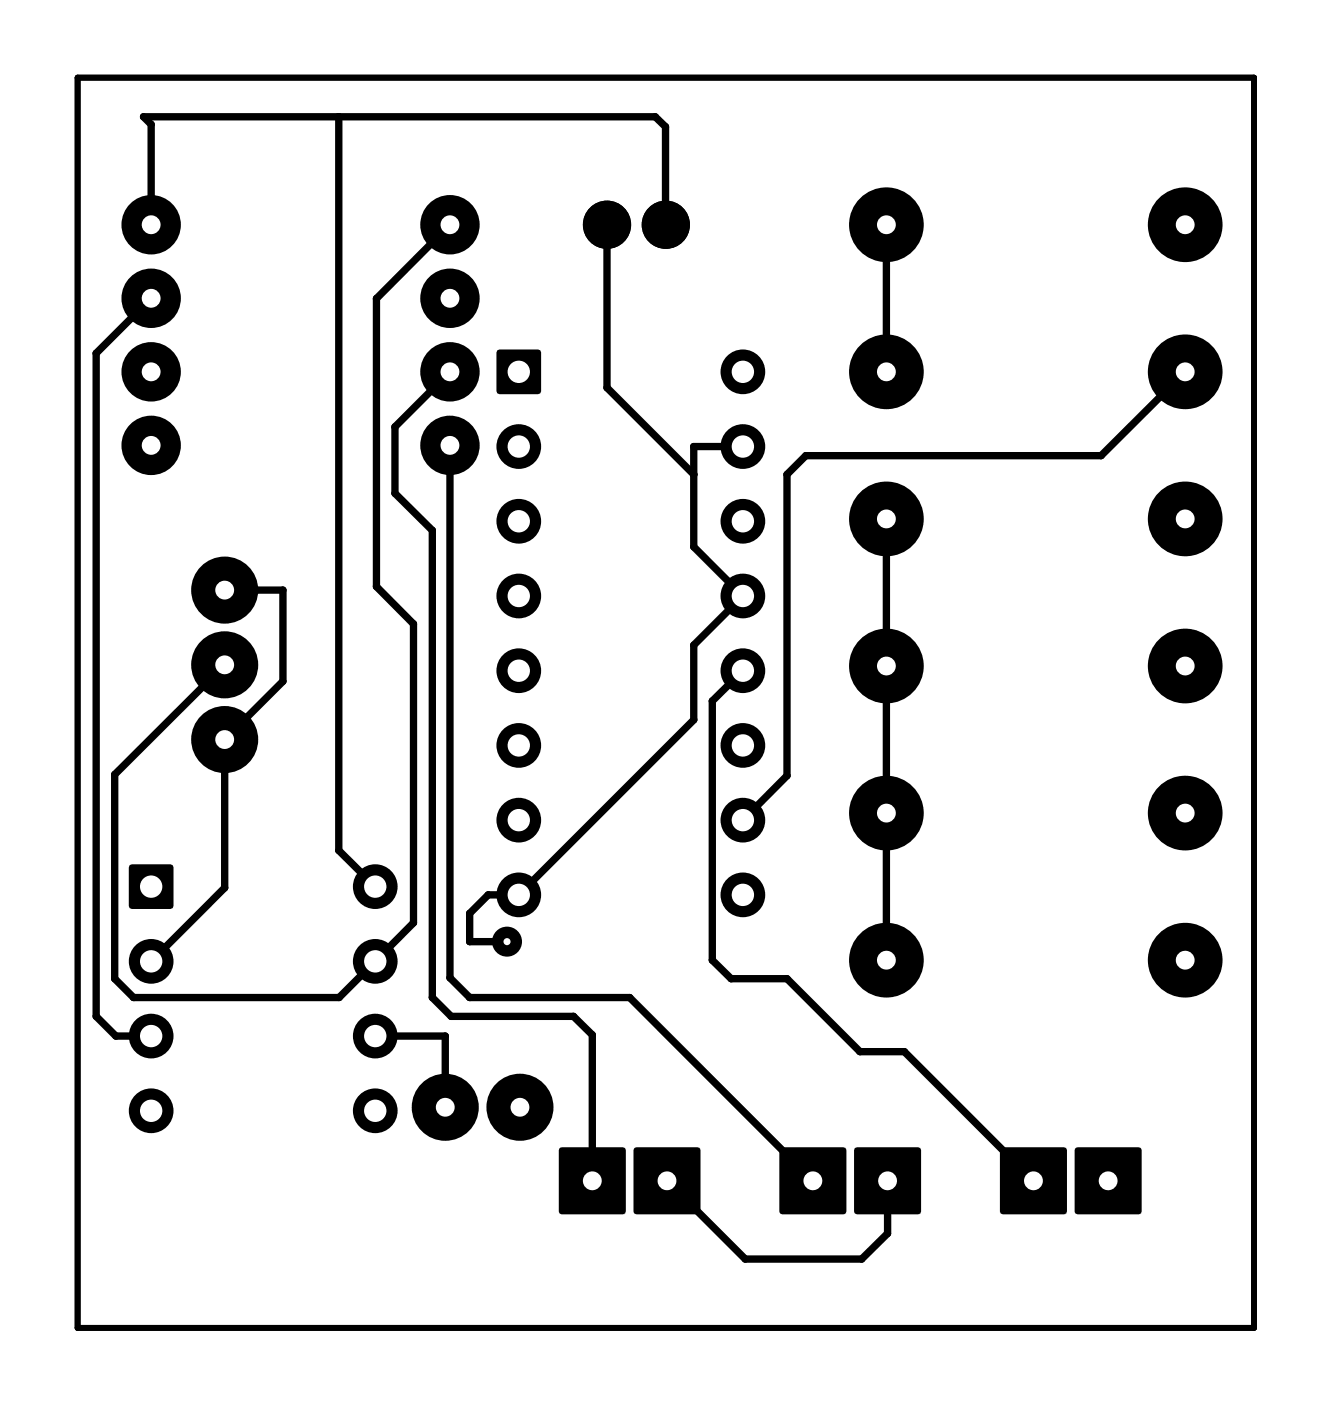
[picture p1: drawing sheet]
<svg xmlns="http://www.w3.org/2000/svg" width="45mm" height="48mm" viewBox="0 0 45 48" stroke-linecap="round" stroke-linejoin="round" font-family="sans-serif">
<g fill="#000">
<path d="M16.9 11.9h1.5v1.5h-1.5z" fill-rule="evenodd"/>
<path d="M4.4 29.4h1.5v1.5h-1.5z" fill-rule="evenodd"/>
<path d="M19 39h2.2v2.2h-2.2z" fill-rule="evenodd"/>
<path d="M21.6 39h2.2v2.2h-2.2z" fill-rule="evenodd"/>
<path d="M26.5 39h2.2v2.2h-2.2z" fill-rule="evenodd"/>
<path d="M29.1 39h2.2v2.2h-2.2z" fill-rule="evenodd"/>
<path d="M34 39h2.2v2.2h-2.2z" fill-rule="evenodd"/>
<path d="M36.6 39h2.2v2.2h-2.2z" fill-rule="evenodd"/>
<circle cx="3.3" cy="12" r=".12"/>
<circle cx="4.9" cy="4" r=".12"/>
<circle cx="5.1" cy="12.6" r="1.01"/>
<circle cx="5.1" cy="10.1" r="1.01"/>
<circle cx="5.1" cy="7.6" r="1.01"/>
<circle cx="5.1" cy="15.1" r="1.01"/>
<circle cx="5.1" cy="4.2" r=".12"/>
<circle cx="11.5" cy="4" r=".12"/>
<circle cx="12.8" cy="10.1" r=".12"/>
<circle cx="12.8" cy="19.9" r=".12"/>
<circle cx="13.4" cy="16.8" r=".12"/>
<circle cx="13.4" cy="14.5" r=".12"/>
<circle cx="14.7" cy="18" r=".12"/>
<circle cx="15.3" cy="12.6" r="1.01"/>
<circle cx="15.3" cy="7.6" r="1.01"/>
<circle cx="15.3" cy="15.1" r="1.01"/>
<circle cx="15.3" cy="10.1" r="1.01"/>
<circle cx="17.6" cy="17.7" r=".76"/>
<circle cx="17.6" cy="15.2" r=".76"/>
<circle cx="20.6" cy="7.6" r=".82"/>
<circle cx="20.6" cy="13.2" r=".12"/>
<circle cx="22.3" cy="4" r=".12"/>
<circle cx="22.6" cy="7.6" r=".12"/>
<circle cx="22.6" cy="4.3" r=".12"/>
<circle cx="22.6" cy="7.6" r=".82"/>
<circle cx="23.6" cy="16.1" r=".12"/>
<circle cx="23.6" cy="15.2" r=".12"/>
<circle cx="23.6" cy="18.6" r=".12"/>
<circle cx="25.3" cy="17.7" r=".76"/>
<circle cx="25.3" cy="15.2" r=".76"/>
<circle cx="25.3" cy="12.6" r=".76"/>
<circle cx="25.3" cy="15.2" r=".12"/>
<circle cx="26.8" cy="16.1" r=".12"/>
<circle cx="27.4" cy="15.5" r=".12"/>
<circle cx="30.1" cy="7.6" r="1.27"/>
<circle cx="30.1" cy="12.6" r="1.27"/>
<circle cx="30.1" cy="17.6" r="1.27"/>
<circle cx="37.4" cy="15.5" r=".12"/>
<circle cx="40.3" cy="7.6" r="1.27"/>
<circle cx="40.3" cy="12.6" r="1.27"/>
<circle cx="40.3" cy="17.6" r="1.27"/>
<circle cx="3.3" cy="34.5" r=".12"/>
<circle cx="3.9" cy="26.3" r=".12"/>
<circle cx="3.9" cy="33.3" r=".12"/>
<circle cx="3.9" cy="35.2" r=".12"/>
<circle cx="4.5" cy="33.9" r=".12"/>
<circle cx="5.1" cy="32.7" r=".76"/>
<circle cx="5.1" cy="35.2" r=".76"/>
<circle cx="5.1" cy="37.8" r=".76"/>
<circle cx="7.6" cy="20.1" r="1.14"/>
<circle cx="7.6" cy="25.1" r="1.14"/>
<circle cx="7.6" cy="22.6" r="1.14"/>
<circle cx="7.6" cy="30.2" r=".12"/>
<circle cx="9.6" cy="23.2" r=".12"/>
<circle cx="9.6" cy="20.1" r=".12"/>
<circle cx="11.5" cy="28.9" r=".12"/>
<circle cx="11.5" cy="33.9" r=".12"/>
<circle cx="12.8" cy="30.1" r=".76"/>
<circle cx="12.8" cy="35.2" r=".76"/>
<circle cx="12.8" cy="37.8" r=".76"/>
<circle cx="12.8" cy="32.7" r=".76"/>
<circle cx="12.8" cy="35.2" r=".12"/>
<circle cx="12.8" cy="32.7" r=".12"/>
<circle cx="14.1" cy="21.2" r=".12"/>
<circle cx="14.1" cy="31.4" r=".12"/>
<circle cx="14.7" cy="33.9" r=".12"/>
<circle cx="15.1" cy="37.6" r="1.14"/>
<circle cx="15.1" cy="35.2" r=".12"/>
<circle cx="15.3" cy="33.2" r=".12"/>
<circle cx="15.3" cy="34.5" r=".12"/>
<circle cx="16" cy="33.9" r=".12"/>
<circle cx="16" cy="31" r=".12"/>
<circle cx="16" cy="32" r=".12"/>
<circle cx="16.6" cy="30.4" r=".12"/>
<circle cx="17.2" cy="32" r=".51"/>
<circle cx="17.2" cy="32" r=".38"/>
<circle cx="17.6" cy="25.3" r=".76"/>
<circle cx="17.6" cy="30.4" r=".76"/>
<circle cx="17.6" cy="20.3" r=".76"/>
<circle cx="17.6" cy="22.8" r=".76"/>
<circle cx="17.6" cy="27.9" r=".76"/>
<circle cx="17.7" cy="37.6" r="1.14"/>
<circle cx="19.5" cy="34.5" r=".12"/>
<circle cx="20.1" cy="35.2" r=".12"/>
<circle cx="21.4" cy="33.9" r=".12"/>
<circle cx="23.6" cy="24.5" r=".12"/>
<circle cx="23.6" cy="21.9" r=".12"/>
<circle cx="24.2" cy="23.8" r=".12"/>
<circle cx="24.2" cy="32.6" r=".12"/>
<circle cx="24.9" cy="33.3" r=".12"/>
<circle cx="25.3" cy="27.9" r=".76"/>
<circle cx="25.3" cy="30.4" r=".76"/>
<circle cx="25.3" cy="25.3" r=".76"/>
<circle cx="25.3" cy="22.8" r=".76"/>
<circle cx="25.3" cy="20.3" r=".76"/>
<circle cx="26.8" cy="26.4" r=".12"/>
<circle cx="26.8" cy="33.3" r=".12"/>
<circle cx="29.2" cy="35.7" r=".12"/>
<circle cx="30.1" cy="32.6" r="1.27"/>
<circle cx="30.1" cy="22.6" r="1.27"/>
<circle cx="30.1" cy="27.6" r="1.27"/>
<circle cx="30.7" cy="35.7" r=".12"/>
<circle cx="40.3" cy="27.6" r="1.27"/>
<circle cx="40.3" cy="22.6" r="1.27"/>
<circle cx="40.3" cy="32.6" r="1.27"/>
<circle cx="25.3" cy="42.8" r=".12"/>
<circle cx="29.3" cy="42.8" r=".12"/>
<circle cx="30.2" cy="41.9" r=".12"/>
</g>
<path d="M2.6 2.6h40v42.5h-40z" fill="none" stroke="#000" stroke-width=".2"/>
<g fill="none" stroke="#000" stroke-width=".25">
<path d="M5.1 7.6v-3.4l-.2-.2h17.4l.3 .3v3.3M5.1 10.1l-1.8 1.9v22.5l.6 .7h1.2M11.5 4v24.9l1.3 1.2M15.3 7.6l-2.5 2.5v9.8l1.3 1.3v10.2l-2.6 2.5h-7l-.6-.6v-7l3.7-3.7M15.3 15.1v18.1l.7 .7h5.4l6.2 6.2M15.3 12.6l-1.9 1.9v2.3l1.3 1.2v15.9l.6 .6h4.2l.6 .7v4.9M20.6 7.6v5.6l3 2.9M25.3 15.2h.1M25.3 15.2h-1.7v3.4l1.7 1.7-1.7 1.6v2.6l-6 5.9h-1l-.6 .6v1h1.2M30.1 7.6v5M30.1 17.6v15M40.3 12.6l-2.9 2.9h-10l-.6 .6v10.3l-1.5 1.5"/>
<path d="M7.6 20.1h2v3.1l-2 1.9v5.1l-2.5 2.5M12.8 35.2h.1M12.8 32.7h.1M12.8 35.2h2.3v2.4M25.3 22.8l-1.1 1v8.8l.7 .7h1.9l2.4 2.4h1.5l4.4 4.4M22.7 40.1l2.6 2.7h4l.9-.9v-1.8"/>
</g>
<circle cx="17.2" cy="32" r=".12" fill="#fff"/>
<g fill="#000">
<circle cx="5.1" cy="7.6" r=".89"/>
<circle cx="20.6" cy="7.6" r=".7"/>
<circle cx="22.6" cy="7.6" r=".7"/>
</g>
<circle cx="5.1" cy="7.6" r=".32" fill="#fff"/>
<circle cx="15.3" cy="7.6" r=".89" fill="#000"/>
<circle cx="15.3" cy="7.6" r=".32" fill="#fff"/>
<circle cx="5.1" cy="10.1" r=".89" fill="#000"/>
<circle cx="5.1" cy="10.1" r=".32" fill="#fff"/>
<circle cx="15.3" cy="10.1" r=".89" fill="#000"/>
<circle cx="15.3" cy="10.1" r=".32" fill="#fff"/>
<circle cx="5.1" cy="12.6" r=".89" fill="#000"/>
<circle cx="5.1" cy="12.6" r=".32" fill="#fff"/>
<circle cx="15.3" cy="12.6" r=".89" fill="#000"/>
<circle cx="15.3" cy="12.6" r=".32" fill="#fff"/>
<circle cx="5.1" cy="15.1" r=".89" fill="#000"/>
<circle cx="5.1" cy="15.1" r=".32" fill="#fff"/>
<circle cx="15.3" cy="15.1" r=".89" fill="#000"/>
<circle cx="15.3" cy="15.1" r=".32" fill="#fff"/>
<circle cx="7.6" cy="25.1" r="1.01" fill="#000"/>
<circle cx="7.6" cy="25.1" r=".32" fill="#fff"/>
<circle cx="7.6" cy="22.6" r="1.01" fill="#000"/>
<circle cx="7.6" cy="22.6" r=".32" fill="#fff"/>
<circle cx="7.6" cy="20.1" r="1.01" fill="#000"/>
<circle cx="7.6" cy="20.1" r=".32" fill="#fff"/>
<path d="M17 12h1.3v1.3h-1.3z" fill="#000"/>
<circle cx="17.6" cy="12.6" r=".38" fill="#fff"/>
<circle cx="17.6" cy="15.2" r=".63" fill="#000"/>
<circle cx="17.6" cy="15.2" r=".38" fill="#fff"/>
<circle cx="17.6" cy="17.7" r=".63" fill="#000"/>
<circle cx="17.6" cy="17.7" r=".38" fill="#fff"/>
<circle cx="17.6" cy="20.3" r=".63" fill="#000"/>
<circle cx="17.6" cy="20.3" r=".38" fill="#fff"/>
<circle cx="17.6" cy="22.8" r=".63" fill="#000"/>
<circle cx="17.6" cy="22.8" r=".38" fill="#fff"/>
<circle cx="17.6" cy="25.3" r=".63" fill="#000"/>
<circle cx="17.6" cy="25.3" r=".38" fill="#fff"/>
<circle cx="17.6" cy="27.9" r=".63" fill="#000"/>
<circle cx="17.6" cy="27.9" r=".38" fill="#fff"/>
<circle cx="17.6" cy="30.4" r=".63" fill="#000"/>
<circle cx="17.6" cy="30.4" r=".38" fill="#fff"/>
<circle cx="25.3" cy="30.4" r=".63" fill="#000"/>
<circle cx="25.3" cy="30.4" r=".38" fill="#fff"/>
<circle cx="25.3" cy="27.9" r=".63" fill="#000"/>
<circle cx="25.3" cy="27.9" r=".38" fill="#fff"/>
<circle cx="25.3" cy="25.3" r=".63" fill="#000"/>
<circle cx="25.3" cy="25.3" r=".38" fill="#fff"/>
<circle cx="25.3" cy="22.8" r=".63" fill="#000"/>
<circle cx="25.3" cy="22.8" r=".38" fill="#fff"/>
<circle cx="25.3" cy="20.3" r=".63" fill="#000"/>
<circle cx="25.3" cy="20.3" r=".38" fill="#fff"/>
<circle cx="25.3" cy="17.7" r=".63" fill="#000"/>
<circle cx="25.3" cy="17.7" r=".38" fill="#fff"/>
<circle cx="25.3" cy="15.2" r=".63" fill="#000"/>
<circle cx="25.3" cy="15.2" r=".38" fill="#fff"/>
<circle cx="25.3" cy="12.6" r=".63" fill="#000"/>
<circle cx="25.3" cy="12.6" r=".38" fill="#fff"/>
<path d="M4.5 29.5h1.3v1.3h-1.3z" fill="#000"/>
<circle cx="5.1" cy="30.1" r=".38" fill="#fff"/>
<circle cx="5.1" cy="32.7" r=".63" fill="#000"/>
<circle cx="5.1" cy="32.7" r=".38" fill="#fff"/>
<circle cx="5.1" cy="35.2" r=".63" fill="#000"/>
<circle cx="5.1" cy="35.2" r=".38" fill="#fff"/>
<circle cx="5.1" cy="37.8" r=".63" fill="#000"/>
<circle cx="5.1" cy="37.8" r=".38" fill="#fff"/>
<circle cx="12.8" cy="37.8" r=".63" fill="#000"/>
<circle cx="12.8" cy="37.8" r=".38" fill="#fff"/>
<circle cx="12.8" cy="35.2" r=".63" fill="#000"/>
<circle cx="12.8" cy="35.2" r=".38" fill="#fff"/>
<circle cx="12.8" cy="32.7" r=".63" fill="#000"/>
<circle cx="12.8" cy="32.7" r=".38" fill="#fff"/>
<circle cx="12.8" cy="30.1" r=".63" fill="#000"/>
<circle cx="12.8" cy="30.1" r=".38" fill="#fff"/>
<circle cx="40.3" cy="7.6" r="1.14" fill="#000"/>
<circle cx="40.3" cy="7.6" r=".32" fill="#fff"/>
<circle cx="30.1" cy="7.6" r="1.14" fill="#000"/>
<circle cx="30.1" cy="7.6" r=".32" fill="#fff"/>
<circle cx="40.3" cy="12.6" r="1.14" fill="#000"/>
<circle cx="40.3" cy="12.6" r=".32" fill="#fff"/>
<circle cx="30.1" cy="12.6" r="1.14" fill="#000"/>
<circle cx="30.1" cy="12.6" r=".32" fill="#fff"/>
<circle cx="40.3" cy="17.6" r="1.14" fill="#000"/>
<circle cx="40.3" cy="17.6" r=".32" fill="#fff"/>
<circle cx="30.1" cy="17.6" r="1.14" fill="#000"/>
<circle cx="30.1" cy="17.6" r=".32" fill="#fff"/>
<circle cx="40.3" cy="22.6" r="1.14" fill="#000"/>
<circle cx="40.3" cy="22.6" r=".32" fill="#fff"/>
<circle cx="30.1" cy="22.6" r="1.14" fill="#000"/>
<circle cx="30.1" cy="22.6" r=".32" fill="#fff"/>
<circle cx="40.3" cy="27.6" r="1.14" fill="#000"/>
<circle cx="40.3" cy="27.6" r=".32" fill="#fff"/>
<circle cx="30.1" cy="27.6" r="1.14" fill="#000"/>
<circle cx="30.1" cy="27.6" r=".32" fill="#fff"/>
<circle cx="40.3" cy="32.6" r="1.14" fill="#000"/>
<circle cx="40.3" cy="32.6" r=".32" fill="#fff"/>
<circle cx="30.1" cy="32.6" r="1.14" fill="#000"/>
<circle cx="30.1" cy="32.6" r=".32" fill="#fff"/>
<circle cx="15.1" cy="37.6" r="1.01" fill="#000"/>
<circle cx="15.1" cy="37.6" r=".32" fill="#fff"/>
<circle cx="17.7" cy="37.6" r="1.01" fill="#000"/>
<circle cx="17.7" cy="37.6" r=".32" fill="#fff"/>
<path d="M19.1 39.1h2v2h-2z" fill="#000"/>
<circle cx="20.1" cy="40.1" r=".32" fill="#fff"/>
<path d="M21.7 39.1h2v2h-2z" fill="#000"/>
<circle cx="22.7" cy="40.1" r=".32" fill="#fff"/>
<path d="M26.6 39.1h2v2h-2z" fill="#000"/>
<circle cx="27.6" cy="40.1" r=".32" fill="#fff"/>
<path d="M29.2 39.1h2v2h-2z" fill="#000"/>
<circle cx="30.2" cy="40.1" r=".32" fill="#fff"/>
<path d="M34.1 39.1h2v2h-2z" fill="#000"/>
<circle cx="35.1" cy="40.1" r=".32" fill="#fff"/>
<path d="M36.7 39.1h2v2h-2z" fill="#000"/>
<circle cx="37.7" cy="40.1" r=".32" fill="#fff"/>
<path d="M2.6 2.6h40v42.5h-40z" fill="none" stroke="#000" stroke-width=".2"/>
</svg>
